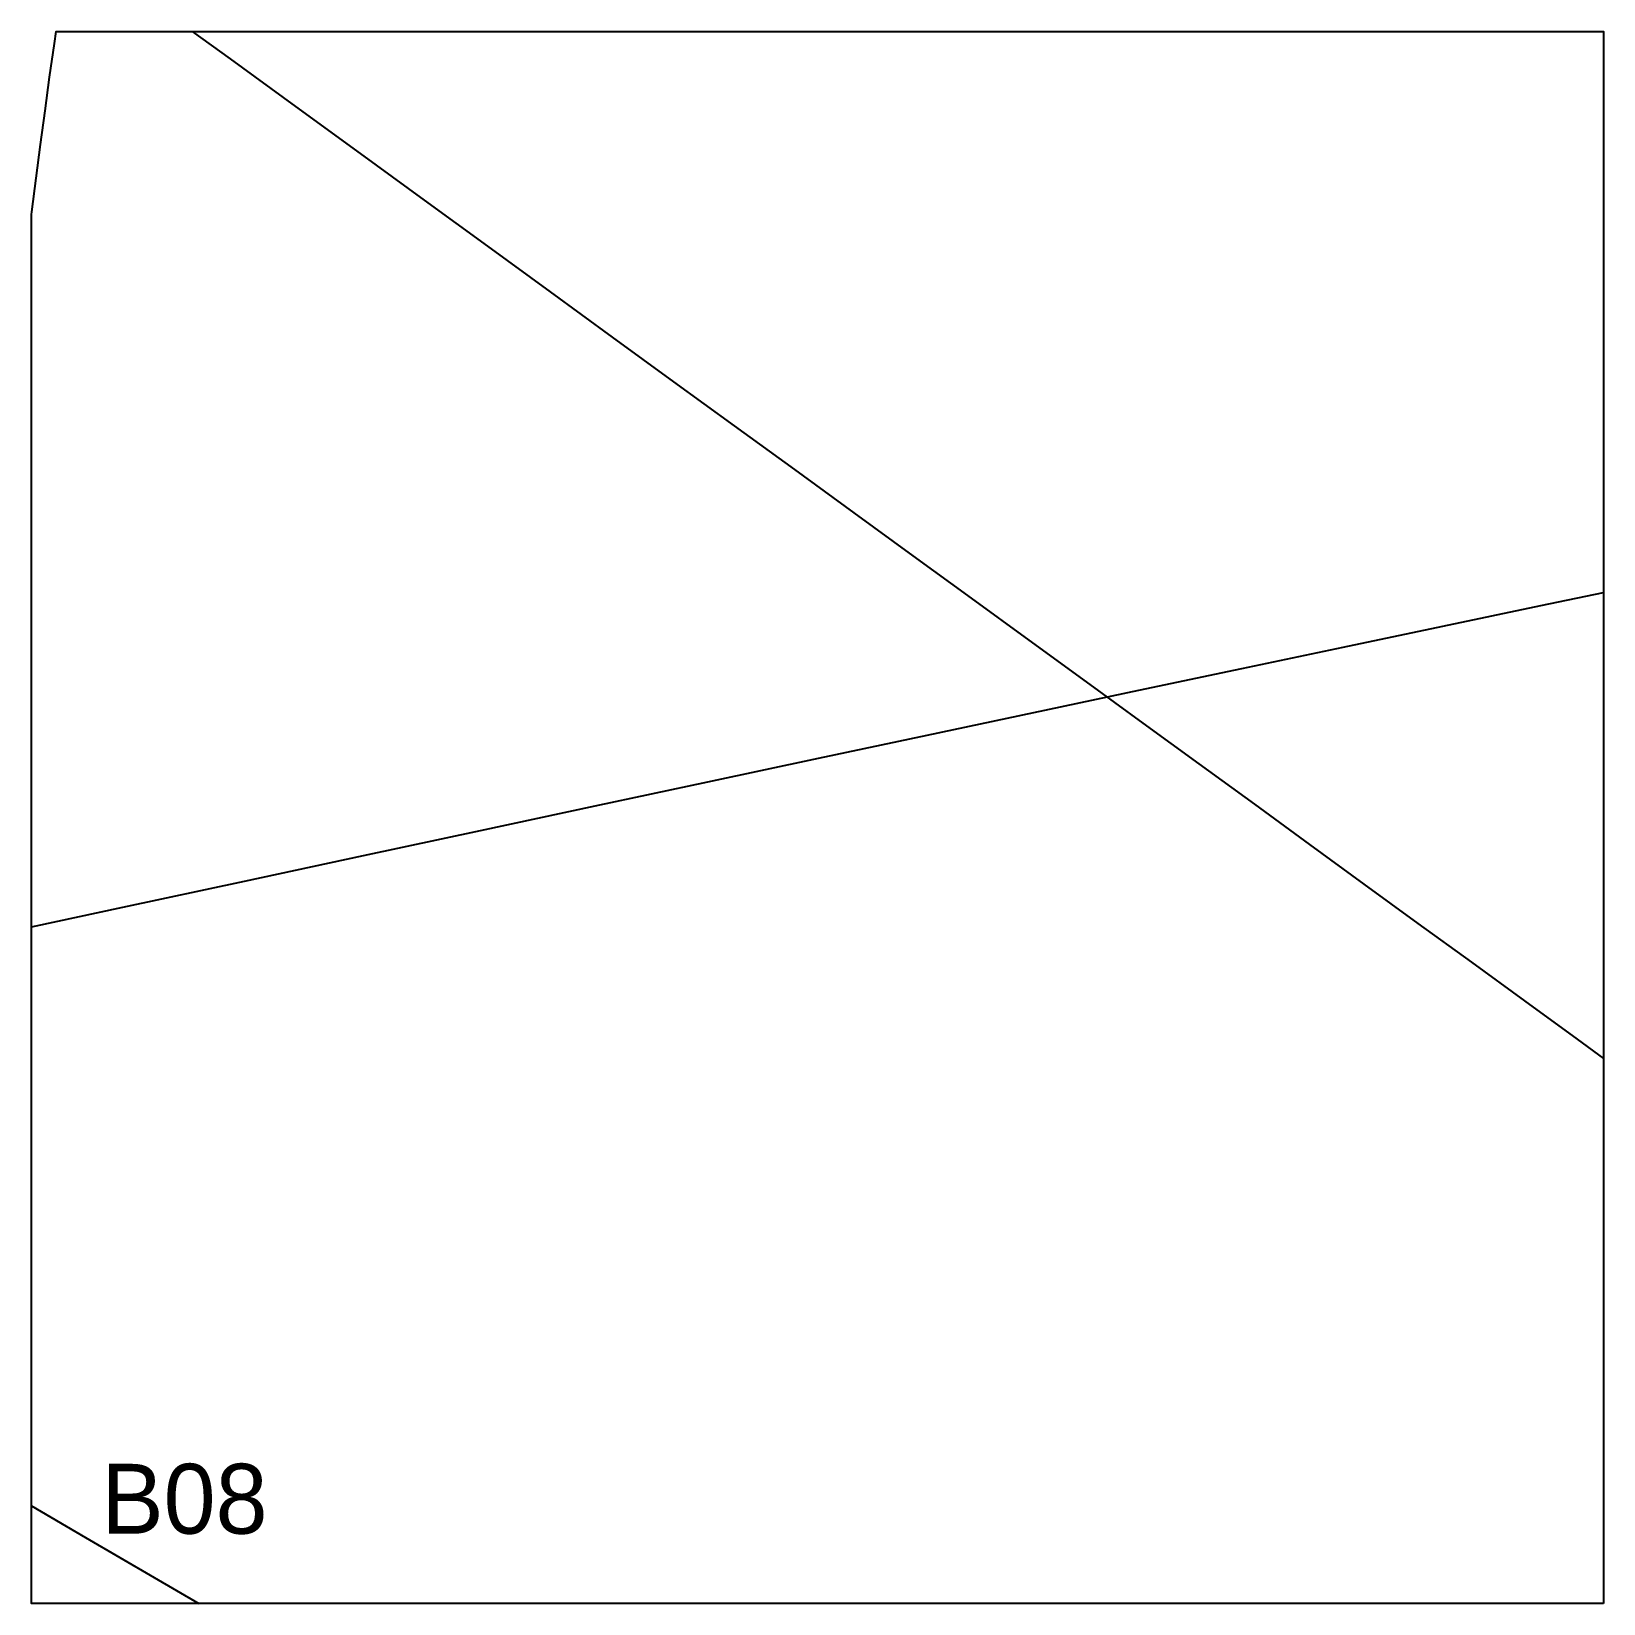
# Model space of a CAD drawing. Header units: millimetres. Extents: x 0 to 900, y 0 to 900.
import ezdxf

# ---------------------------------------------------------------- set-up
doc = ezdxf.new("R2010")
doc.units = ezdxf.units.MM
for name, color, linetype in [('CUT', 1, 'Continuous'), ('DECL', 30, 'Continuous'), ('HOUR', 7, 'Continuous'), ('HOUR15', 9, 'Continuous'), ('ID', 3, 'Continuous')]:
    doc.layers.add(name, color=color, linetype=linetype)

msp = doc.modelspace()

# ---------------------------------------------------------------- linework, layer by layer
at = {"layer": 'CUT'}
msp.add_lwpolyline([(900, 0), (0, 0), (0, 795.28), (0.17, 796.64), (2.64, 815.96), (5.18, 835.28), (7.77, 854.59), (10.42, 873.89), (13.13, 893.18), (14.11, 900), (900, 900), (900, 0)], close=True, dxfattribs=at)
at = {"layer": 'DECL'}
msp.add_lwpolyline([(0, 387.33), (52.41, 398.63), (121.91, 413.59), (190.11, 428.24), (257.03, 442.59), (322.73, 456.65), (387.23, 470.42), (450.57, 483.93), (512.79, 497.16), (573.91, 510.14), (633.97, 522.86), (692.99, 535.34), (751.01, 547.59), (808.04, 559.6), (864.13, 571.38), (900, 578.9)], dxfattribs=at)
at = {"layer": 'HOUR'}
msp.add_lwpolyline([(0, 55.86), (30.95, 37.83), (70.24, 14.93), (95.87, 0)], dxfattribs=at)
at = {"layer": 'HOUR15'}
msp.add_lwpolyline([(92, 900), (113.67, 884.23), (151.11, 856.99), (188.16, 830.03), (224.8, 803.37), (261.06, 776.99), (296.93, 750.89), (332.43, 725.06), (367.56, 699.5), (402.33, 674.2), (436.74, 649.16), (470.81, 624.37), (504.54, 599.83), (537.93, 575.54), (571, 551.48), (603.74, 527.66), (636.16, 504.06), (668.28, 480.7), (700.09, 457.55), (731.6, 434.62), (762.82, 411.91), (793.75, 389.41), (824.39, 367.11), (854.76, 345.01), (884.85, 323.12), (900, 312.1)], dxfattribs=at)

# ---------------------------------------------------------------- texts
at = {"layer": 'ID'}
msp.add_text('B08', height=40, dxfattribs=at).set_placement((40, 40))

doc.saveas('drawing.dxf')
